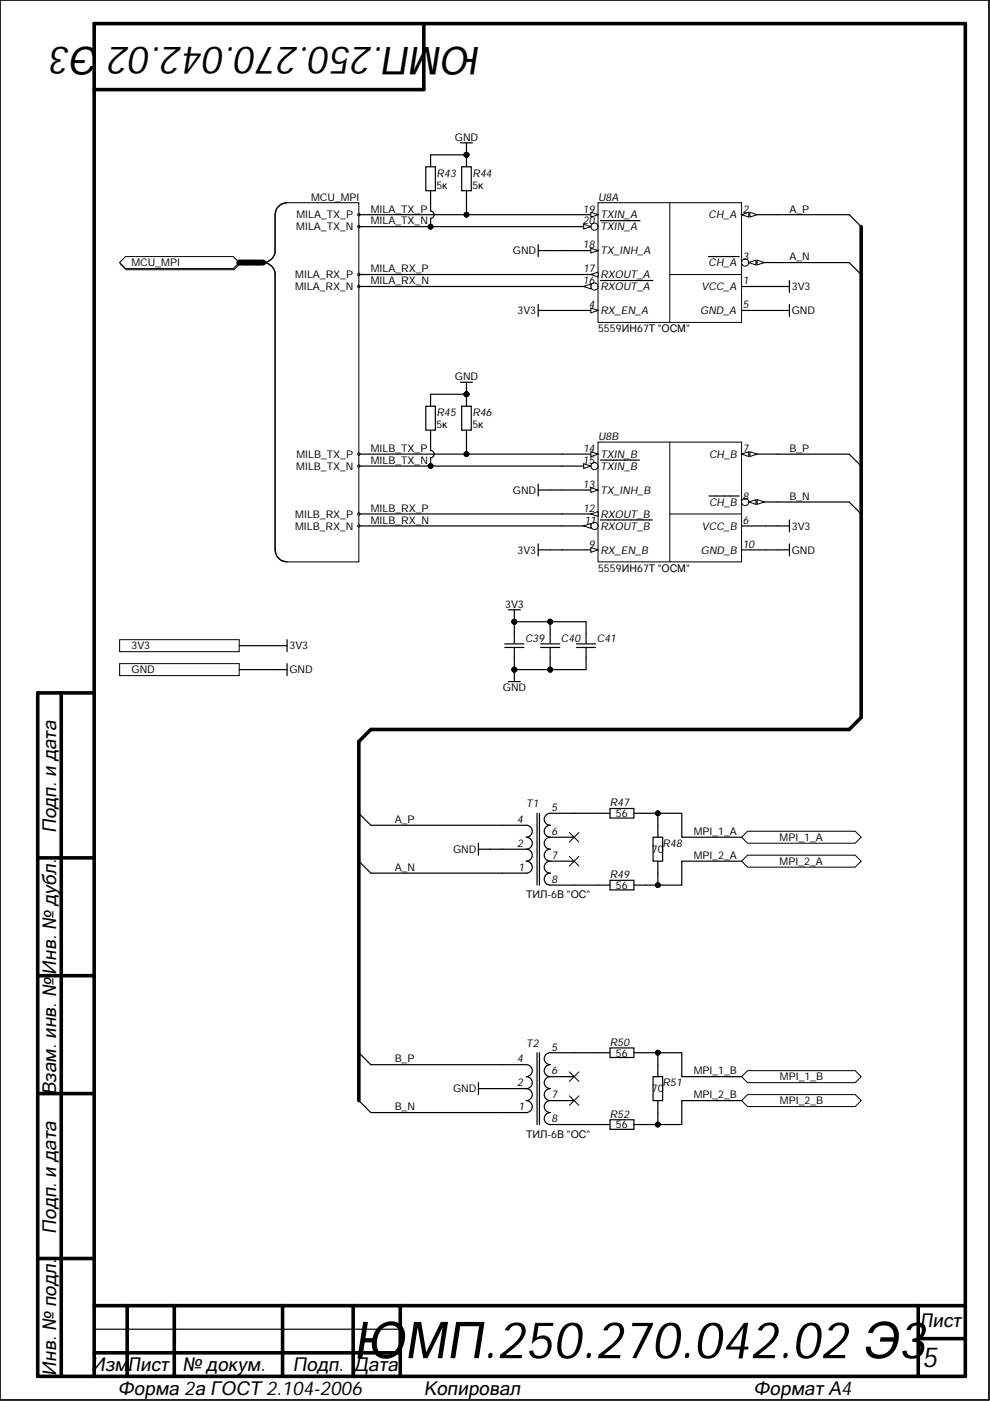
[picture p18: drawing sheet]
<svg xmlns="http://www.w3.org/2000/svg" width="210mm" height="297mm" viewBox="0 0 210 297" stroke-linecap="round" stroke-linejoin="round" font-family="sans-serif">
<defs><g id="words">
<text font-size="10.9" x="74.9" y="288">ЮМП.250.270.042.02 Э3</text>
<text font-size="8.2" x="102" y="9.9" transform="rotate(-180 102 9.9)">ЮМП.250.270.042.02 Э3</text>
<text font-size="5.9" x="195.5" y="289.7">5</text>
<g font-size="4.1">
<text x="11.9" y="176.6" transform="rotate(-90 11.9 176.6)">Подп. и дата</text>
<text x="11.9" y="206.6" transform="rotate(-90 11.9 206.6)">Инв. № дубл.</text>
<text x="11.9" y="232.2" transform="rotate(-90 11.9 232.2)">Взам. инв. №</text>
<text x="11.9" y="261.6" transform="rotate(-90 11.9 261.6)">Подп. и дата</text>
<text x="194.9" y="281.3">Лист</text>
<text x="11.9" y="291.6" transform="rotate(-90 11.9 291.6)">Инв. № подл.</text>
<text x="19.4" y="290.8">ИзмЛист</text>
<text x="27.2" y="290.8">.</text>
<text x="38.7" y="290.8">№ докум.</text>
<text x="62.1" y="290.8">Подп.</text>
<text x="74.9" y="290.8">Дата</text>
<text x="25" y="295.7">Форма 2а ГОСТ 2.104-2006</text>
<text x="89.9" y="295.7">Копировал</text>
<text x="159.8" y="295.7">Формат А4</text>
</g>
<g font-size="2.3">
<text x="92.6" y="37.4">R43</text>
<text x="100.2" y="37.4">R44</text>
<text x="123.6" y="45.1">19</text>
<text x="123.6" y="47.6">20</text>
<text x="126.8" y="42.5">U8A</text>
<text x="127.3" y="46.3">TXIN_A</text>
<text x="150.2" y="46.3">CH_A</text>
<text x="157.5" y="45.1">2</text>
<text x="123.6" y="52.7">18</text>
<text x="127.3" y="48.9">TXIN_A</text>
<text x="127.3" y="53.9">TX_INH_A</text>
<text x="123.6" y="57.7">17</text>
<text x="127.3" y="59">RXOUT_A</text>
<text x="150.2" y="56.5">CH_A</text>
<text x="157.5" y="55.2">3</text>
<text x="123.6" y="60.3">16</text>
<text x="124.8" y="65.4">4</text>
<text x="127.3" y="61.6">RXOUT_A</text>
<text x="148.7" y="61.6">VCC_A</text>
<text x="157.5" y="65.4">5</text>
<text x="157.5" y="60.3">1</text>
<text x="127.3" y="66.6">RX_EN_A</text>
<text x="148.5" y="66.6">GND_A</text>
<text x="92.6" y="88.2">R45</text>
<text x="100.2" y="88.2">R46</text>
<text x="123.6" y="95.8">14</text>
<text x="126.8" y="93.3">U8B</text>
<text x="157.5" y="95.8">7</text>
<text x="123.6" y="98.4">15</text>
<text x="127.3" y="97.1">TXIN_B</text>
<text x="127.3" y="99.6">TXIN_B</text>
<text x="150.3" y="97.1">CH_B</text>
<text x="123.6" y="103.4">13</text>
<text x="127.3" y="104.7">TX_INH_B</text>
<text x="150.3" y="107.2">CH_B</text>
<text x="157.5" y="106">8</text>
<text x="123.6" y="108.5">12</text>
<text x="123.9" y="111">11</text>
<text x="127.3" y="109.8">RXOUT_B</text>
<text x="127.3" y="112.3">RXOUT_B</text>
<text x="148.8" y="112.3">VCC_B</text>
<text x="157.5" y="111">6</text>
<text x="124.8" y="116.1">9</text>
<text x="127.3" y="117.4">RX_EN_B</text>
<text x="148.6" y="117.4">GND_B</text>
<text x="157.5" y="116.1">10</text>
<text x="111.3" y="136.2">C39</text>
<text x="118.9" y="136.2">C40</text>
<text x="126.5" y="136.2">C41</text>
<text x="111.6" y="171.2">T1</text>
<text x="116.9" y="172">5</text>
<text x="129.3" y="171">R47</text>
<text x="109.6" y="179.6">2</text>
<text x="109.6" y="174.5">4</text>
<text x="116.9" y="177">6</text>
<text x="140.5" y="179.6">R48</text>
<text x="109.9" y="184.7">1</text>
<text x="116.9" y="182.1">7</text>
<text x="116.9" y="187.2">8</text>
<text x="129.3" y="186.2">R49</text>
<text x="111.6" y="222">T2</text>
<text x="129.3" y="221.7">R50</text>
<text x="109.6" y="225.3">4</text>
<text x="116.9" y="227.8">6</text>
<text x="116.9" y="222.7">5</text>
<text x="109.6" y="230.3">2</text>
<text x="116.9" y="232.9">7</text>
<text x="140.5" y="230.3">R51</text>
<text x="109.9" y="235.4">1</text>
<text x="116.9" y="238">8</text>
<text x="129.3" y="236.9">R52</text>
</g>
<g font-size="2.2">
<text x="96.4" y="29.8">GND</text>
<text x="92.6" y="40">5к</text>
<text x="100.2" y="40">5к</text>
<text x="62.8" y="46.3">MILA_TX_P</text>
<text x="66" y="42.5">MCU_MPI</text>
<text x="78.6" y="45.1">MILA_TX_P</text>
<text x="78.6" y="47.6">MILA_TX_N</text>
<text x="167.4" y="45.1">A_P</text>
<text x="62.8" y="48.9">MILA_TX_N</text>
<text x="108.7" y="53.9">GND</text>
<text x="27.9" y="56.5">MCU_MPI</text>
<text x="62.6" y="59">MILA_RX_P</text>
<text x="78.6" y="57.7">MILA_RX_P</text>
<text x="167.4" y="55.2">A_N</text>
<text x="62.5" y="61.6">MILA_RX_N</text>
<text x="78.6" y="60.3">MILA_RX_N</text>
<text x="167.9" y="61.6">3V3</text>
<text x="109.7" y="66.6">3V3</text>
<text x="126.8" y="70.4">5559ИН67Т &quot;ОСМ&quot;</text>
<text x="167.9" y="66.6">GND</text>
<text x="96.4" y="80.6">GND</text>
<text x="78.6" y="95.8">MILB_TX_P</text>
<text x="92.6" y="90.7">5к</text>
<text x="100.2" y="90.7">5к</text>
<text x="167.4" y="95.8">B_P</text>
<text x="62.8" y="99.6">MILB_TX_N</text>
<text x="62.8" y="97.1">MILB_TX_P</text>
<text x="78.6" y="98.4">MILB_TX_N</text>
<text x="108.7" y="104.7">GND</text>
<text x="167.4" y="106">B_N</text>
<text x="62.5" y="112.3">MILB_RX_N</text>
<text x="62.6" y="109.8">MILB_RX_P</text>
<text x="78.6" y="111">MILB_RX_N</text>
<text x="78.6" y="108.5">MILB_RX_P</text>
<text x="167.9" y="112.3">3V3</text>
<text x="109.7" y="117.4">3V3</text>
<text x="167.9" y="117.4">GND</text>
<text x="126.8" y="121.2">5559ИН67Т &quot;ОСМ&quot;</text>
<text x="107.1" y="128.8">3V3</text>
<text x="27.9" y="137.7">3V3</text>
<text x="61.4" y="137.7">3V3</text>
<text x="27.9" y="142.8">GND</text>
<text x="61.4" y="142.8">GND</text>
<text x="106.6" y="146.6">GND</text>
<text x="130.6" y="173.2">56</text>
<text x="83.7" y="174.5">A_P</text>
<text x="147.1" y="177">MPI_1_A</text>
<text x="165.3" y="178.3">MPI_1_A</text>
<text x="83.7" y="184.7">A_N</text>
<text x="96.1" y="180.9">GND</text>
<text x="138.2" y="180.9">70</text>
<text x="147.1" y="182.1">MPI_2_A</text>
<text x="165.3" y="183.4">MPI_2_A</text>
<text x="111.6" y="190.5">ТИЛ-6В &quot;ОС&quot;</text>
<text x="130.6" y="188.5">56</text>
<text x="83.7" y="225.3">B_P</text>
<text x="130.6" y="224">56</text>
<text x="147.1" y="227.8">MPI_1_B</text>
<text x="96.1" y="231.6">GND</text>
<text x="138.2" y="231.6">70</text>
<text x="147.1" y="232.9">MPI_2_B</text>
<text x="165.4" y="229.1">MPI_1_B</text>
<text x="83.7" y="235.4">B_N</text>
<text x="130.6" y="239.2">56</text>
<text x="165.4" y="234.2">MPI_2_B</text>
<text x="111.6" y="241.3">ТИЛ-6В &quot;ОС&quot;</text>
</g>
</g></defs>
<path d="M0 0h209.7v296.8h-209.7z" fill="none" stroke="#000" stroke-width=".21"/>
<g fill="none" stroke="#000" stroke-width=".76">
<path d="M89.9 5v14h-69.9M13 146.9v144.9M20 146.9h-12v144.9h196.7v-286.8h-184.7v286.8M8 181.9h12M8 206.9h12M8 231.9h12M8 266.8h12M20 276.8h184.7M27 276.8v15M36.9 276.8v15M59.9 276.8v15M74.9 276.8v15"/>
<path d="M84.9 276.8v15M194.7 276.8v15M20 286.8h64.9M194.7 283.8h10"/>
</g>
<path d="M0 0h209.7v296.8h-209.7zM20 281.8h64.9" fill="none" stroke="#000" stroke-width=".25"/>
<path d="M126.8 43h30.4v25.4h-30.4z" fill-rule="evenodd" fill="#fff"/>
<path d="M126.8 43h30.4v25.4h-30.4z" fill="none" stroke="#000" stroke-width=".21"/>
<path d="M119.2 45.5h7.6" fill="none" stroke="#000" stroke-width=".25"/>
<path d="M125.3 45l1.5 .5-1.5 .5z" fill="#fff"/>
<path d="M125.3 45l1.5 .5-1.5 .5z" fill="none" stroke="#000" stroke-width=".21"/>
<path d="M119.2 48.1h7.6" fill="none" stroke="#000" stroke-width=".25"/>
<circle cx="126" cy="48.1" r=".76" fill="#fff"/>
<circle cx="126" cy="48.1" r=".76" fill="none" stroke="#000" stroke-width=".21"/>
<path d="M123.8 47.5l1.5 .6-1.5 .5z" fill="#fff"/>
<path d="M123.8 47.5l1.5 .6-1.5 .5z" fill="none" stroke="#000" stroke-width=".21"/>
<path d="M119.2 58.2h7.6M127.3 46.8h8.4" fill="none" stroke="#000" stroke-width=".25"/>
<path d="M125.3 58.2l1.5-.5v1z" fill="#fff"/>
<path d="M125.3 58.2l1.5-.5v1z" fill="none" stroke="#000" stroke-width=".21"/>
<path d="M119.2 60.7h7.6" fill="none" stroke="#000" stroke-width=".25"/>
<circle cx="126" cy="60.7" r=".76" fill="#fff"/>
<circle cx="126" cy="60.7" r=".76" fill="none" stroke="#000" stroke-width=".21"/>
<path d="M123.8 60.7l1.5-.5v1.1z" fill="#fff"/>
<path d="M123.8 60.7l1.5-.5v1.1z" fill="none" stroke="#000" stroke-width=".21"/>
<path d="M119.2 53.1h7.6M127.3 59.5h11.1" fill="none" stroke="#000" stroke-width=".25"/>
<path d="M125.3 52.6l1.5 .5-1.5 .5z" fill="#fff"/>
<path d="M125.3 52.6l1.5 .5-1.5 .5z" fill="none" stroke="#000" stroke-width=".21"/>
<path d="M119.2 65.8h7.6" fill="none" stroke="#000" stroke-width=".25"/>
<path d="M125.3 65.3l1.5 .5-1.5 .5z" fill="#fff"/>
<path d="M125.3 65.3l1.5 .5-1.5 .5z" fill="none" stroke="#000" stroke-width=".21"/>
<path d="M157.2 45.5h7.6" fill="none" stroke="#000" stroke-width=".25"/>
<path d="M157.2 45.5l1.6-.5v1z" fill="#fff"/>
<path d="M157.2 45.5l1.6-.5v1z" fill="none" stroke="#000" stroke-width=".21"/>
<path d="M159 45l1.5 .5-1.5 .5z" fill="#fff"/>
<path d="M159 45l1.5 .5-1.5 .5z" fill="none" stroke="#000" stroke-width=".21"/>
<path d="M157.2 55.7h7.6" fill="none" stroke="#000" stroke-width=".25"/>
<circle cx="158" cy="55.7" r=".76" fill="#fff"/>
<circle cx="158" cy="55.7" r=".76" fill="none" stroke="#000" stroke-width=".21"/>
<path d="M158.8 55.7l1.5-.5v1z" fill="#fff"/>
<path d="M158.8 55.7l1.5-.5v1z" fill="none" stroke="#000" stroke-width=".21"/>
<path d="M160.5 55.2l1.5 .5-1.5 .5z" fill="#fff"/>
<path d="M142 43v25.4M142 58.2h15.2M160.5 55.2l1.5 .5-1.5 .5z" fill="none" stroke="#000" stroke-width=".21"/>
<path d="M150.2 54.4h6.5M157.2 65.8h5.1M157.2 60.7h5.1" fill="none" stroke="#000" stroke-width=".25"/>
<path d="M126.8 93.7h30.4v25.4h-30.4z" fill-rule="evenodd" fill="#fff"/>
<path d="M126.8 93.7h30.4v25.4h-30.4z" fill="none" stroke="#000" stroke-width=".21"/>
<path d="M119.2 96.3h7.6" fill="none" stroke="#000" stroke-width=".25"/>
<path d="M125.3 95.8l1.5 .5-1.5 .5z" fill="#fff"/>
<path d="M125.3 95.8l1.5 .5-1.5 .5z" fill="none" stroke="#000" stroke-width=".21"/>
<path d="M119.2 98.8h7.6" fill="none" stroke="#000" stroke-width=".25"/>
<circle cx="126" cy="98.8" r=".76" fill="#fff"/>
<circle cx="126" cy="98.8" r=".76" fill="none" stroke="#000" stroke-width=".21"/>
<path d="M123.8 98.3l1.5 .5-1.5 .5z" fill="#fff"/>
<path d="M123.8 98.3l1.5 .5-1.5 .5z" fill="none" stroke="#000" stroke-width=".21"/>
<path d="M127.3 97.5h8.3M119.2 109h7.6" fill="none" stroke="#000" stroke-width=".25"/>
<path d="M125.3 109l1.5-.5v1z" fill="#fff"/>
<path d="M125.3 109l1.5-.5v1z" fill="none" stroke="#000" stroke-width=".21"/>
<path d="M119.2 111.5h7.6" fill="none" stroke="#000" stroke-width=".25"/>
<circle cx="126" cy="111.5" r=".76" fill="#fff"/>
<circle cx="126" cy="111.5" r=".76" fill="none" stroke="#000" stroke-width=".21"/>
<path d="M123.8 111.5l1.5-.5v1z" fill="#fff"/>
<path d="M123.8 111.5l1.5-.5v1z" fill="none" stroke="#000" stroke-width=".21"/>
<path d="M119.2 103.9h7.6M127.3 110.2h11" fill="none" stroke="#000" stroke-width=".25"/>
<path d="M125.3 103.4l1.5 .5-1.5 .5z" fill="#fff"/>
<path d="M125.3 103.4l1.5 .5-1.5 .5z" fill="none" stroke="#000" stroke-width=".21"/>
<path d="M119.2 116.6h7.6" fill="none" stroke="#000" stroke-width=".25"/>
<path d="M125.3 116.1l1.5 .5-1.5 .5z" fill="#fff"/>
<path d="M125.3 116.1l1.5 .5-1.5 .5z" fill="none" stroke="#000" stroke-width=".21"/>
<path d="M157.2 96.3h7.6" fill="none" stroke="#000" stroke-width=".25"/>
<path d="M157.2 96.3l1.6-.5v1z" fill="#fff"/>
<path d="M157.2 96.3l1.6-.5v1z" fill="none" stroke="#000" stroke-width=".21"/>
<path d="M159 95.8l1.5 .5-1.5 .5z" fill="#fff"/>
<path d="M159 95.8l1.5 .5-1.5 .5z" fill="none" stroke="#000" stroke-width=".21"/>
<path d="M157.2 106.4h7.6" fill="none" stroke="#000" stroke-width=".25"/>
<circle cx="158" cy="106.4" r=".76" fill="#fff"/>
<circle cx="158" cy="106.4" r=".76" fill="none" stroke="#000" stroke-width=".21"/>
<path d="M158.8 106.4l1.5-.5v1z" fill="#fff"/>
<path d="M158.8 106.4l1.5-.5v1z" fill="none" stroke="#000" stroke-width=".21"/>
<path d="M160.5 105.9l1.5 .5-1.5 .5z" fill="#fff"/>
<path d="M142 93.7v25.4M142 109h15.2M160.5 105.9l1.5 .5-1.5 .5z" fill="none" stroke="#000" stroke-width=".21"/>
<path d="M150.3 105.2h6.4M157.2 116.6h5.1M157.2 111.5h5.1" fill="none" stroke="#000" stroke-width=".25"/>
<path d="M59.6 43.3l1.3-.3h15.2v76.1h-15.2l-1.3-.3-1-.9-.3-1.3v-59l-.6-1.1-1.3-.8 1.3-.9 .6-1v-8.3l.3-1.3z" fill-rule="evenodd" fill="#fff"/>
<path d="M59.6 43.3l1.3-.3h15.2v76.1h-15.2l-1.3-.3-1-.9-.3-1.3v-59l-.6-1.1-1.3-.8 1.3-.9 .6-1v-8.3l.3-1.3z" fill="none" stroke="#000" stroke-width=".21"/>
<path d="M60.9 43a2.54 2.54 0 0 0-2.6 2.5v7.6a2.54 2.54 0 0 1-2.5 2.6 2.54 2.54 0 0 1 2.5 2.5v58.4a2.54 2.54 0 0 0 2.6 2.5" fill="none" stroke="#000" stroke-width=".25"/>
<circle cx="76.1" cy="111.5" r=".25" fill="#fff"/>
<circle cx="76.1" cy="111.5" r=".25" fill="none" stroke="#000" stroke-width=".21"/>
<circle cx="76.1" cy="109" r=".25" fill="#fff"/>
<circle cx="76.1" cy="109" r=".25" fill="none" stroke="#000" stroke-width=".21"/>
<circle cx="76.1" cy="96.3" r=".25" fill="#fff"/>
<circle cx="76.1" cy="96.3" r=".25" fill="none" stroke="#000" stroke-width=".21"/>
<circle cx="76.1" cy="98.8" r=".25" fill="#fff"/>
<circle cx="76.1" cy="98.8" r=".25" fill="none" stroke="#000" stroke-width=".21"/>
<circle cx="76.1" cy="60.7" r=".25" fill="#fff"/>
<circle cx="76.1" cy="60.7" r=".25" fill="none" stroke="#000" stroke-width=".21"/>
<circle cx="76.1" cy="58.2" r=".25" fill="#fff"/>
<circle cx="76.1" cy="58.2" r=".25" fill="none" stroke="#000" stroke-width=".21"/>
<circle cx="76.1" cy="45.5" r=".25" fill="#fff"/>
<circle cx="76.1" cy="45.5" r=".25" fill="none" stroke="#000" stroke-width=".21"/>
<circle cx="76.1" cy="48.1" r=".25" fill="#fff"/>
<circle cx="76.1" cy="48.1" r=".25" fill="none" stroke="#000" stroke-width=".21"/>
<path d="M25.4 135.6h25.3v2.6h-25.3z" fill-rule="evenodd" fill="#fff"/>
<path d="M25.4 135.6h25.3v2.6h-25.3z" fill="none" stroke="#000" stroke-width=".21"/>
<path d="M25.4 140.7h25.3v2.5h-25.3z" fill-rule="evenodd" fill="#fff"/>
<g fill="none" stroke="#000" stroke-width=".21">
<path d="M25.4 140.7h25.3v2.5h-25.3z"/>
<circle cx="109" cy="131.8" r=".51"/>
<circle cx="116.7" cy="131.8" r=".51"/>
<circle cx="109" cy="142" r=".51"/>
<circle cx="116.7" cy="142" r=".51"/>
</g>
<g fill="none" stroke="#000" stroke-width=".25">
<path d="M114.1 51.9v2.5M114.1 53.1h2.6M167.4 59.5v2.5M114.1 64.6v2.5M114.1 65.8h2.6M164.8 60.7h2.6M164.8 65.8h2.6M167.4 64.6v2.5M114.1 102.6v2.6M114.1 115.3v2.6M114.1 103.9h2.6M114.1 116.6h2.6"/>
<path d="M164.8 111.5h2.6M164.8 116.6h2.6M167.4 110.2v2.6M167.4 115.3v2.6M58.3 136.9h2.6M60.9 135.6v2.6M107 136.5h4.1M107 137.3h4.1M107.8 129.3h2.5M109 129.3v7.1M109 137.4v7.1M114.6 136.5h4.1"/>
<path d="M114.6 137.3h4.1M116.7 131.8v4.6M116.7 137.4v4.6M122.2 136.5h4.1M122.2 137.3h4.1M124.3 131.8v4.6M124.3 137.4v4.6M58.3 142h2.6M60.9 140.7v2.5M107.8 144.5h2.5M101.4 178.8v2.5M101.4 180h2.6"/>
<path d="M101.4 229.5v2.6M101.4 230.8h2.6"/>
</g>
<g fill="#000">
<circle cx="109" cy="131.8" r=".51"/>
<circle cx="116.7" cy="131.8" r=".51"/>
<circle cx="109" cy="142" r=".51"/>
<circle cx="116.7" cy="142" r=".51"/>
</g>
<path d="M26.8 54.7h22.8l1.2 1.2-1.2 1.3h-22.8l-1.3-1.3z" fill-rule="evenodd" fill="#fff"/>
<path d="M26.8 54.7h22.8l1.2 1.2-1.2 1.3h-22.8l-1.3-1.3z" fill="none" stroke="#000" stroke-width=".21"/>
<path d="M26.6 54.4h22.9l1.2 1.3-1.2 1.2h-22.9l-1.2-1.2z" fill-rule="evenodd" fill="#fff"/>
<g fill="none" stroke="#000" stroke-width=".21">
<path d="M26.6 54.4h22.9l1.2 1.3-1.2 1.2h-22.9l-1.2-1.2zM120.7 176.5l2 2M122.7 176.5l-2 2M120.7 181.6l2 2M122.7 181.6l-2 2M120.7 227.3l2 2M120.7 232.3l2 2.1M122.7 227.3l-2 2M122.7 232.3l-2 2.1"/>
<circle cx="98.9" cy="32.8" r=".51"/>
<circle cx="98.9" cy="83.6" r=".51"/>
</g>
<g fill="none" stroke="#000" stroke-width=".25">
<path d="M90.3 35.4h2v5h-2zM91.3 32.8v2.6M97.6 30.3h2.6M97.9 35.4h2v5h-2zM98.9 30.3v5.1M91.3 40.4v2.6M98.9 40.4v2.6M180.1 45.5l2.5 2.6M180.1 55.7l2.5 2.5M90.3 86.1h2v5.1h-2zM91.3 83.6v2.5M91.3 91.2v2.5"/>
<path d="M97.6 81.1h2.6M97.9 86.1h2v5.1h-2zM98.9 81.1v5M98.9 91.2v2.5M180.1 96.3l2.5 2.5M180.1 106.4l2.5 2.6M76.1 172.4l2.5 2.6M76.1 182.6l2.5 2.5M76.1 223.2l2.5 2.5M76.1 233.3l2.5 2.6"/>
</g>
<g fill="#000">
<circle cx="98.9" cy="32.8" r=".51"/>
<circle cx="98.9" cy="83.6" r=".51"/>
</g>
<path d="M158.5 176.2h22.8l1.3 1.3-1.3 1.3h-22.8l-1.3-1.3z" fill-rule="evenodd" fill="#fff"/>
<path d="M158.5 176.2h22.8l1.3 1.3-1.3 1.3h-22.8l-1.3-1.3z" fill="none" stroke="#000" stroke-width=".21"/>
<path d="M158.5 181.3h22.8l1.3 1.3-1.3 1.3h-22.8l-1.3-1.3z" fill-rule="evenodd" fill="#fff"/>
<path d="M158.5 181.3h22.8l1.3 1.3-1.3 1.3h-22.8l-1.3-1.3z" fill="none" stroke="#000" stroke-width=".21"/>
<path d="M158.5 227h22.8l1.3 1.3-1.3 1.2h-22.8l-1.3-1.2z" fill-rule="evenodd" fill="#fff"/>
<path d="M158.5 227h22.8l1.3 1.3-1.3 1.2h-22.8l-1.3-1.2z" fill="none" stroke="#000" stroke-width=".21"/>
<path d="M158.5 232.1h22.8l1.3 1.2-1.3 1.3h-22.8l-1.3-1.3z" fill-rule="evenodd" fill="#fff"/>
<g fill="none" stroke="#000" stroke-width=".21">
<path d="M158.5 232.1h22.8l1.3 1.2-1.3 1.3h-22.8l-1.3-1.3z"/>
<circle cx="98.9" cy="32.8" r=".51"/>
<circle cx="91.3" cy="48.1" r=".51"/>
<circle cx="98.9" cy="45.5" r=".51"/>
<circle cx="91.3" cy="98.8" r=".51"/>
<circle cx="98.9" cy="83.6" r=".51"/>
<circle cx="98.9" cy="96.3" r=".51"/>
<circle cx="109" cy="131.8" r=".51"/>
<circle cx="116.7" cy="131.8" r=".51"/>
<circle cx="109" cy="142" r=".51"/>
<circle cx="116.7" cy="142" r=".51"/>
<circle cx="139.5" cy="172.4" r=".51"/>
<circle cx="139.5" cy="187.7" r=".51"/>
<circle cx="139.5" cy="223.2" r=".51"/>
<circle cx="139.5" cy="238.4" r=".51"/>
</g>
<g fill="none" stroke="#000" stroke-width=".25">
<path d="M91.3 32.8h7.6M50.7 55.7h5.1M76.1 48.1h43.1M76.1 45.5h43.1M76.1 58.2h43.1M91.3 43v1.8a.76 .76 0 0 1 .8 .7 .76 .76 0 0 1-.8 .8v1.8M98.9 43v2.5M116.7 53.1h2.5M164.8 55.7h15.3M164.8 45.5h15.3M76.1 60.7h43.1M116.7 65.8h2.5"/>
<path d="M162.3 60.7h2.5M162.3 65.8h2.5M76.1 98.8h43.1M76.1 96.3h43.1M91.3 93.7v1.8a.76 .76 0 0 1 .8 .8 .76 .76 0 0 1-.8 .7v1.8M91.3 83.6h7.6M98.9 93.7v2.6M164.8 96.3h15.3M76.1 111.5h43.1M76.1 109h43.1M116.7 116.6h2.5M116.7 103.9h2.5"/>
<path d="M162.3 111.5h2.5M162.3 116.6h2.5M164.8 106.4h15.3M50.7 136.9h7.6M109 131.8h15.3M50.7 142h7.6M109 142h15.3M78.6 175h33a1.27 1.27 0 0 1 1.3 1.2 1.27 1.27 0 0 1-1.3 1.3 1.27 1.27 0 0 1 1.3 1.3 1.27 1.27 0 0 1-1.3 1.2M113.9 172.4v15.3M114.4 172.4v15.3M116.7 177.5a1.27 1.27 0 0 0-1.3 1.3 1.27 1.27 0 0 0 1.3 1.2 1.27 1.27 0 0 0-1.3 1.3 1.27 1.27 0 0 0 1.3 1.3M116.7 177.5h5"/>
<path d="M129.3 172.4h-12.6a1.27 1.27 0 0 0-1.3 1.3 1.27 1.27 0 0 0 1.3 1.3 1.27 1.27 0 0 0-1.3 1.2 1.27 1.27 0 0 0 1.3 1.3M129.3 171.4h5.1v2h-5.1zM134.4 172.4h2.5M136.9 172.4h2.6v5.1M138.5 177.5h2v5.1h-2zM139.5 172.4h5.1v5.1h12.6M104 180h7.6M111.6 180a1.27 1.27 0 0 1 1.3 1.3 1.27 1.27 0 0 1-1.3 1.3 1.27 1.27 0 0 1 1.3 1.3 1.27 1.27 0 0 1-1.3 1.2h-33M116.7 182.6a1.27 1.27 0 0 0-1.3 1.3 1.27 1.27 0 0 0 1.3 1.2 1.27 1.27 0 0 0-1.3 1.3 1.27 1.27 0 0 0 1.3 1.3h12.6M116.7 182.6h5M129.3 186.6h5.1v2.1h-5.1zM139.5 182.6v5.1h-5.1"/>
<path d="M157.2 182.6h-12.6v5.1h-5.1M78.6 225.7h33a1.27 1.27 0 0 1 1.3 1.3 1.27 1.27 0 0 1-1.3 1.3 1.27 1.27 0 0 1 1.3 1.2 1.27 1.27 0 0 1-1.3 1.3M104 230.8h7.6M111.6 230.8a1.27 1.27 0 0 1 1.3 1.3 1.27 1.27 0 0 1-1.3 1.2 1.27 1.27 0 0 1 1.3 1.3 1.27 1.27 0 0 1-1.3 1.3h-33M113.9 223.2v15.2M114.4 223.2v15.2M116.7 228.3a1.27 1.27 0 0 0-1.3 1.2 1.27 1.27 0 0 0 1.3 1.3 1.27 1.27 0 0 0-1.3 1.3 1.27 1.27 0 0 0 1.3 1.2M116.7 233.3a1.27 1.27 0 0 0-1.3 1.3 1.27 1.27 0 0 0 1.3 1.3 1.27 1.27 0 0 0-1.3 1.3 1.27 1.27 0 0 0 1.3 1.2h12.6M116.7 233.3h5M116.7 228.3h5M129.3 222.2h5.1v2h-5.1zM129.3 237.4h5.1v2h-5.1z"/>
<path d="M129.3 223.2h-12.6a1.27 1.27 0 0 0-1.3 1.3 1.27 1.27 0 0 0 1.3 1.2 1.27 1.27 0 0 0-1.3 1.3 1.27 1.27 0 0 0 1.3 1.3M134.4 223.2h10.2v5.1h12.6M138.5 228.3h2v5h-2zM139.5 223.2v5.1M139.5 233.3v5.1M157.2 233.3h-12.6v5.1h-10.2"/>
</g>
<g fill="#000">
<circle cx="98.9" cy="32.8" r=".51"/>
<circle cx="91.3" cy="48.1" r=".51"/>
<circle cx="98.9" cy="45.5" r=".51"/>
<circle cx="91.3" cy="98.8" r=".51"/>
<circle cx="98.9" cy="83.6" r=".51"/>
<circle cx="98.9" cy="96.3" r=".51"/>
<circle cx="109" cy="131.8" r=".51"/>
<circle cx="116.7" cy="131.8" r=".51"/>
<circle cx="109" cy="142" r=".51"/>
<circle cx="116.7" cy="142" r=".51"/>
<circle cx="139.5" cy="172.4" r=".51"/>
<circle cx="139.5" cy="187.7" r=".51"/>
<circle cx="139.5" cy="223.2" r=".51"/>
<circle cx="139.5" cy="238.4" r=".51"/>
</g>
<path d="M182.6 48.1v104l-2.5 2.6h-101.5l-2.5 2.5v76.1" fill="none" stroke="#000" stroke-width=".76"/>
<path d="M50.7 55.7h5.1" fill="none" stroke="#000" stroke-width="1.3"/>
<path d="M51.2 55.2l1 .9M53.8 55.2l1 .9" fill="none" stroke="#000" stroke-width=".38"/>
<use href="#words"/>
</svg>
